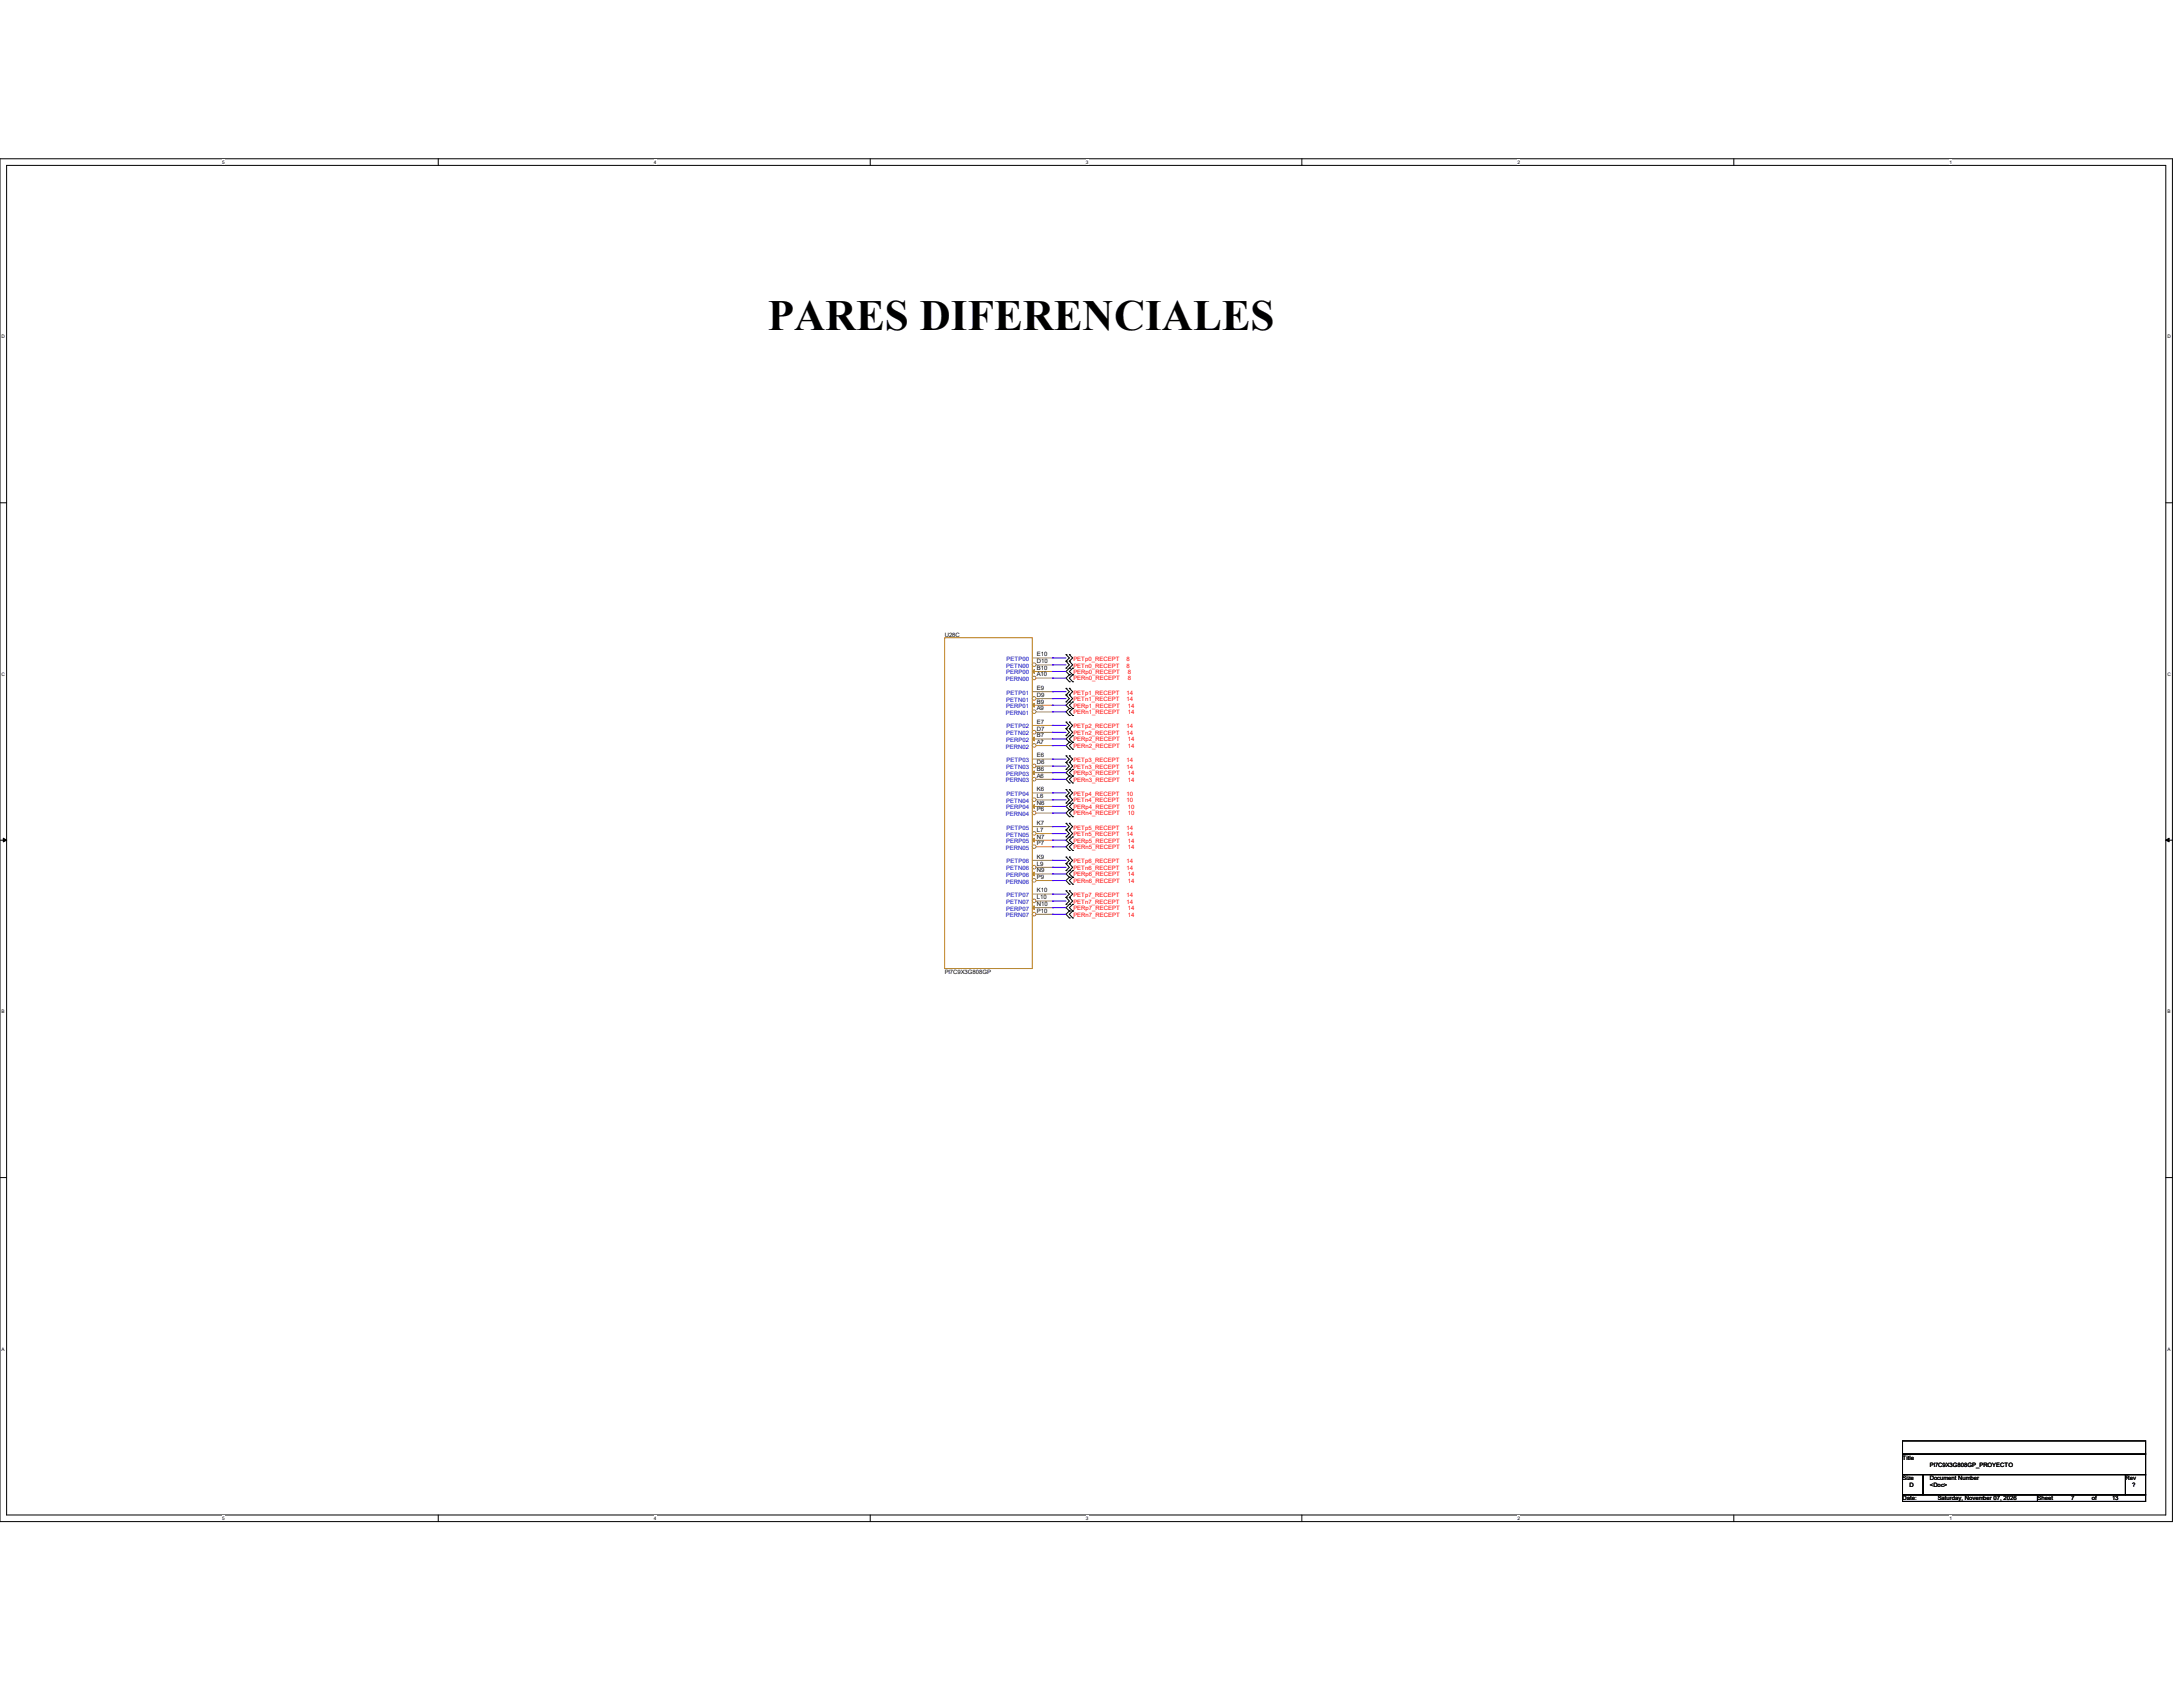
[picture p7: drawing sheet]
<svg xmlns="http://www.w3.org/2000/svg" width="279mm" height="216mm" viewBox="0 0 279 216" stroke-linecap="round" stroke-linejoin="round" font-family="sans-serif">
<defs><g id="words">
<text font-size="5.5" x="98.3" y="42.2">PARES DIFERENCIALES</text>
<g font-size=".8">
<text x="120.9" y="81.5">U28C</text>
<text x="132.7" y="84">E10</text>
<text x="132.7" y="88.3">E9</text>
<text x="132.7" y="89.2">D9</text>
<text x="132.7" y="84.9">D10</text>
<text x="132.7" y="85.7">B10</text>
<text x="132.7" y="86.6">A10</text>
<text x="132.7" y="92.6">E7</text>
<text x="132.7" y="93.5">D7</text>
<text x="132.7" y="94.4">B7</text>
<text x="132.7" y="95.2">A7</text>
<text x="132.7" y="90">B9</text>
<text x="132.7" y="90.9">A9</text>
<text x="132.7" y="101.3">K6</text>
<text x="132.7" y="96.9">E6</text>
<text x="132.7" y="97.8">D6</text>
<text x="132.7" y="98.7">B6</text>
<text x="132.7" y="99.5">A6</text>
<text x="132.7" y="105.6">K7</text>
<text x="132.7" y="106.5">L7</text>
<text x="132.7" y="102.1">L6</text>
<text x="132.7" y="107.3">N7</text>
<text x="132.7" y="103">N6</text>
<text x="132.7" y="103.8">P6</text>
<text x="132.7" y="109.9">K9</text>
<text x="132.7" y="110.8">L9</text>
<text x="132.7" y="111.6">N9</text>
<text x="132.7" y="112.5">P9</text>
<text x="132.7" y="108.2">P7</text>
<text x="132.7" y="114.2">K10</text>
<text x="132.7" y="115.1">L10</text>
<text x="132.7" y="116.8">P10</text>
<text x="132.7" y="116">N10</text>
<text x="120.9" y="124.7">PI7C9X3G808GP</text>
<text x="243.5" y="186.8">Title</text>
<text x="243.5" y="189.4">Size</text>
<text x="244.4" y="190.3">D</text>
<text x="247" y="189.4">Document Number</text>
<text x="247" y="190.3">&lt;Doc&gt;</text>
<text x="247" y="187.7">PI7C9X3G808GP_PROYECTO</text>
<text x="272" y="189.4">Rev</text>
<text x="272.9" y="190.3">?</text>
<text x="243.5" y="192">Date:</text>
<text x="248" y="192">Saturday, November 07, 2026</text>
<text x="260.8" y="192">Sheet</text>
<text x="265.1" y="192">7</text>
<text x="267.7" y="192">of</text>
<text x="270.3" y="192">13</text>
</g>
<g font-size=".8" fill="#00c">
<text x="128.7" y="87.2">PERN00</text>
<text x="128.8" y="89.8">PETN01</text>
<text x="128.8" y="85.5">PETN00</text>
<text x="128.8" y="86.3">PERP00</text>
<text x="128.8" y="88.9">PETP01</text>
<text x="128.8" y="84.6">PETP00</text>
<text x="128.7" y="95.8">PERN02</text>
<text x="128.7" y="91.5">PERN01</text>
<text x="128.8" y="94.1">PETN02</text>
<text x="128.8" y="95">PERP02</text>
<text x="128.8" y="90.6">PERP01</text>
<text x="128.8" y="93.2">PETP02</text>
<text x="128.7" y="100.1">PERN03</text>
<text x="128.8" y="98.4">PETN03</text>
<text x="128.8" y="99.3">PERP03</text>
<text x="128.8" y="101.9">PETP04</text>
<text x="128.8" y="97.5">PETP03</text>
<text x="128.7" y="104.4">PERN04</text>
<text x="128.8" y="107.1">PETN05</text>
<text x="128.8" y="102.7">PETN04</text>
<text x="128.8" y="107.9">PERP05</text>
<text x="128.8" y="103.6">PERP04</text>
<text x="128.8" y="106.2">PETP05</text>
<text x="128.7" y="113.1">PERN06</text>
<text x="128.7" y="108.8">PERN05</text>
<text x="128.8" y="111.4">PETN06</text>
<text x="128.8" y="112.2">PERP06</text>
<text x="128.8" y="110.5">PETP06</text>
<text x="128.7" y="117.4">PERN07</text>
<text x="128.8" y="115.7">PETN07</text>
<text x="128.8" y="116.5">PERP07</text>
<text x="128.8" y="114.8">PETP07</text>
</g>
<g font-size=".8" fill="#f00">
<text x="137.4" y="84.6">PETp0_RECEPT</text>
<text x="137.4" y="85.4">PETn0_RECEPT</text>
<text x="137.4" y="86.2">PERp0_RECEPT</text>
<text x="137.4" y="87.1">PERn0_RECEPT</text>
<text x="137.4" y="88.9">PETp1_RECEPT</text>
<text x="137.4" y="89.7">PETn1_RECEPT</text>
<text x="144.2" y="84.6">8</text>
<text x="144.2" y="85.4">8</text>
<text x="144.2" y="88.9">14</text>
<text x="144.2" y="89.7">14</text>
<text x="144.4" y="86.2">8</text>
<text x="144.4" y="87.1">8</text>
<text x="137.4" y="90.6">PERp1_RECEPT</text>
<text x="137.4" y="91.4">PERn1_RECEPT</text>
<text x="137.4" y="93.2">PETp2_RECEPT</text>
<text x="137.4" y="94.1">PETn2_RECEPT</text>
<text x="137.4" y="94.9">PERp2_RECEPT</text>
<text x="137.4" y="95.7">PERn2_RECEPT</text>
<text x="144.2" y="93.2">14</text>
<text x="144.2" y="94.1">14</text>
<text x="144.4" y="90.6">14</text>
<text x="144.4" y="91.4">14</text>
<text x="144.4" y="94.9">14</text>
<text x="144.4" y="95.7">14</text>
<text x="137.4" y="97.5">PETp3_RECEPT</text>
<text x="137.4" y="98.4">PETn3_RECEPT</text>
<text x="137.4" y="99.2">PERp3_RECEPT</text>
<text x="137.4" y="100">PERn3_RECEPT</text>
<text x="137.4" y="101.9">PETp4_RECEPT</text>
<text x="144.2" y="97.5">14</text>
<text x="144.2" y="98.4">14</text>
<text x="144.2" y="101.9">10</text>
<text x="144.4" y="99.2">14</text>
<text x="144.4" y="100">14</text>
<text x="137.4" y="102.7">PETn4_RECEPT</text>
<text x="137.4" y="103.5">PERp4_RECEPT</text>
<text x="137.4" y="104.4">PERn4_RECEPT</text>
<text x="137.4" y="106.2">PETp5_RECEPT</text>
<text x="137.4" y="107">PETn5_RECEPT</text>
<text x="137.4" y="107.8">PERp5_RECEPT</text>
<text x="144.2" y="102.7">10</text>
<text x="144.2" y="106.2">14</text>
<text x="144.2" y="107">14</text>
<text x="144.4" y="103.5">10</text>
<text x="144.4" y="104.4">10</text>
<text x="144.4" y="107.8">14</text>
<text x="137.4" y="108.7">PERn5_RECEPT</text>
<text x="137.4" y="110.5">PETp6_RECEPT</text>
<text x="137.4" y="111.3">PETn6_RECEPT</text>
<text x="137.4" y="112.1">PERp6_RECEPT</text>
<text x="137.4" y="113">PERn6_RECEPT</text>
<text x="144.2" y="110.5">14</text>
<text x="144.2" y="111.3">14</text>
<text x="144.4" y="108.7">14</text>
<text x="144.4" y="112.1">14</text>
<text x="144.4" y="113">14</text>
<text x="137.4" y="114.8">PETp7_RECEPT</text>
<text x="137.4" y="115.7">PETn7_RECEPT</text>
<text x="137.4" y="116.5">PERp7_RECEPT</text>
<text x="137.4" y="117.3">PERn7_RECEPT</text>
<text x="144.2" y="114.8">14</text>
<text x="144.2" y="115.7">14</text>
<text x="144.4" y="116.5">14</text>
<text x="144.4" y="117.3">14</text>
</g>
<g font-size=".6">
<text x="28.4" y="21">5</text>
<text x="83.7" y="21">4</text>
<text x="139" y="21">3</text>
<text x="194.2" y="21">2</text>
<text x="249.5" y="21">1</text>
<text x=".2" y="43.3">D</text>
<text x="277.4" y="43.3">D</text>
<text x=".2" y="86.5">C</text>
<text x="277.4" y="86.5">C</text>
<text x=".2" y="129.7">B</text>
<text x="277.4" y="129.7">B</text>
<text x=".2" y="172.8">A</text>
<text x="277.4" y="172.8">A</text>
<text x="28.4" y="194.5">5</text>
<text x="83.7" y="194.5">4</text>
<text x="139" y="194.5">3</text>
<text x="194.2" y="194.5">2</text>
<text x="249.5" y="194.5">1</text>
</g>
</g></defs>
<path d="M0 20.3h278v174.4h-278zM.8 21.2h276.4v172.7h-276.4z" fill="none" stroke="#000" stroke-width=".13"/>
<g fill="#fff">
<path d="M28.4 20.4h.3v.7h-.3z"/>
<path d="M28.4 194h.3v.6h-.3z"/>
</g>
<path d="M56.1 20.3v.9M56.1 193.9v.8" fill="none" stroke="#000" stroke-width=".13"/>
<g fill="#fff">
<path d="M83.7 20.4h.3v.7h-.3z"/>
<path d="M83.7 194h.3v.6h-.3z"/>
</g>
<path d="M111.4 20.3v.9M111.4 193.9v.8" fill="none" stroke="#000" stroke-width=".13"/>
<g fill="#fff">
<path d="M139 20.4h.3v.7h-.3z"/>
<path d="M139 194h.3v.6h-.3z"/>
</g>
<path d="M166.6 20.3v.9M166.6 193.9v.8" fill="none" stroke="#000" stroke-width=".13"/>
<g fill="#fff">
<path d="M194.2 20.4h.3v.7h-.3z"/>
<path d="M194.2 194h.3v.6h-.3z"/>
</g>
<path d="M221.9 20.3v.9M221.9 193.9v.8" fill="none" stroke="#000" stroke-width=".13"/>
<g fill="#fff">
<path d="M249.5 20.4h.3v.7h-.3z"/>
<path d="M249.5 194h.3v.6h-.3z"/>
<path d="M.2 42.8h.4v.6h-.4z"/>
<path d="M277.4 42.8h.4v.6h-.4z"/>
<path d="M.2 85.9h.4v.7h-.4z"/>
<path d="M277.4 85.9h.4v.7h-.4z"/>
</g>
<path d="M0 64.3h.8M277.2 64.3h.8" fill="none" stroke="#000" stroke-width=".13"/>
<g fill="#fff">
<path d="M.2 129.1h.4v.7h-.4z"/>
<path d="M277.4 129.1h.4v.7h-.4z"/>
</g>
<path d="M0 107.5h.8M277.2 107.5h.8" fill="none" stroke="#000" stroke-width=".13"/>
<path d="M.4 107.3l.4 .2-.4 .2zM277.2 107.5l.4-.2v.4z" fill="#000" stroke="#000" stroke-width=".13"/>
<g fill="#fff">
<path d="M.2 172.3h.4v.7h-.4z"/>
<path d="M277.4 172.3h.4v.7h-.4z"/>
</g>
<g fill="none" stroke="#000" stroke-width=".13">
<path d="M136.4 83.8h.1M136.4 84.6h.1M136.4 85.5h.1M136.4 88.1h.1M136.4 88.9h.1M136.4 89.8h.1M136.4 92.4h.1M136.4 93.3h.1M136.4 94.1h.1M136.4 96.7h.1M136.4 97.6h.1M136.4 98.5h.1"/>
<path d="M136.4 83.8l.5 .4-.5 .4M136.4 84.6l.5 .5-.5 .4M136.4 88.1l.5 .4-.5 .4M136.4 88.9l.5 .5-.5 .4M136.4 92.4l.5 .4-.5 .5M136.4 93.3l.5 .4-.5 .4M136.4 96.7l.5 .5-.5 .4M136.4 97.6l.5 .4-.5 .5M136.9 83.8h.1M136.9 84.6h.1M136.9 85.5h.1M136.9 86.4h.1"/>
<path d="M136.9 87.2h.1M136.9 88.1h.1M136.9 88.9h.1M136.9 89.8h.1M136.9 90.7h.1M136.9 91.6h.1M136.9 92.4h.1M136.9 93.3h.1M136.9 94.1h.1M136.9 95h.1M136.9 95.9h.1M136.9 96.7h.1"/>
<path d="M136.9 97.6h.1M136.9 98.5h.1M136.9 99.3h.1M136.9 83.8l.4 .4-.4 .4M136.9 84.6l.4 .5-.9 .8 .5 .5M136.9 86.4l-.5 .4 .5 .4M136.9 88.1l.4 .4-.4 .4M136.9 88.9l.4 .5-.9 .9 .5 .4M136.9 90.7l-.5 .4 .5 .5M136.9 92.4l.4 .4-.4 .5M136.9 93.3l.4 .4-.9 .9 .5 .4M136.9 95l-.5 .4 .5 .5"/>
<path d="M136.9 96.7l.4 .5-.4 .4M136.9 97.6l.4 .4-.9 .9 .5 .4M136.9 99.3l-.5 .4 .5 .5M137.3 86.4h.1M137.3 85.5h.1M137.3 87.2h.1M137.3 90.7h.1M137.3 89.8h.1M137.3 91.6h.1M137.3 95h.1M137.3 94.1h.1M137.3 95.9h.1"/>
<path d="M137.3 99.3h.1M137.3 98.5h.1M137.3 85.5l-.4 .4 .4 .5M137.3 86.4l-.4 .4 .4 .4M137.3 89.8l-.4 .5 .4 .4M137.3 90.7l-.4 .4 .4 .5M137.3 94.1l-.4 .5 .4 .4M137.3 95l-.4 .4 .4 .5M137.3 98.5l-.4 .4 .4 .4M137.3 99.3l-.4 .4 .4 .5M136.4 101h.1M136.4 101.9h.1"/>
<path d="M136.4 102.8h.1M136.4 105.4h.1M136.4 106.2h.1M136.4 107.1h.1M136.4 109.7h.1M136.4 110.5h.1M136.4 111.4h.1M136.4 114h.1M136.4 114.9h.1M136.4 115.7h.1M136.4 101l.5 .5-.5 .4M136.4 101.9l.5 .5-.5 .4"/>
<path d="M136.4 105.4l.5 .4-.5 .4M136.4 106.2l.5 .5-.5 .4M136.4 109.7l.5 .4-.5 .4M136.4 110.5l.5 .5-.5 .4M136.4 114l.5 .4-.5 .5M136.4 114.9l.5 .4-.5 .4M136.9 100.2h.1M136.9 101h.1M136.9 101.9h.1M136.9 102.8h.1M136.9 103.6h.1M136.9 104.5h.1"/>
<path d="M136.9 105.4h.1M136.9 106.2h.1M136.9 107.1h.1M136.9 107.9h.1M136.9 108.8h.1M136.9 109.7h.1M136.9 110.5h.1M136.9 111.4h.1M136.9 112.3h.1M136.9 113.2h.1M136.9 114h.1M136.9 114.9h.1"/>
<path d="M136.9 115.7h.1M136.9 116.6h.1M136.9 117.5h.1M136.9 101l.4 .5-.4 .4M136.9 101.9l.4 .5-.9 .8 .5 .4M136.9 103.6l-.5 .5 .5 .4M136.9 105.4l.4 .4-.4 .4M136.9 106.2l.4 .5-.9 .8 .5 .4M136.9 107.9l-.5 .5 .5 .4M136.9 109.7l.4 .4-.4 .4M136.9 110.5l.4 .5-.9 .8 .5 .5M136.9 112.3l-.5 .4 .5 .5"/>
<path d="M136.9 114l.4 .4-.4 .5M136.9 114.9l.4 .4-.9 .9 .5 .4M136.9 116.6l-.5 .4 .5 .5M137.3 100.2h.1M137.3 103.6h.1M137.3 102.8h.1M137.3 104.5h.1M137.3 107.9h.1M137.3 107.1h.1M137.3 108.8h.1M137.3 112.3h.1M137.3 111.4h.1"/>
<path d="M137.3 113.2h.1M137.3 116.6h.1M137.3 115.7h.1M137.3 117.5h.1M137.3 102.8l-.4 .4 .4 .4M137.3 103.6l-.4 .5 .4 .4M137.3 107.1l-.4 .4 .4 .4M137.3 107.9l-.4 .5 .4 .4M137.3 111.4l-.4 .4 .4 .5M137.3 112.3l-.4 .4 .4 .5M137.3 115.7l-.4 .5 .4 .4M137.3 116.6l-.4 .4 .4 .5"/>
<path d="M0 150.7h.8M277.2 150.7h.8M243.5 184.4h31.1v1.7h-31.1zM243.5 186.1h31.1v2.6h-31.1zM243.5 188.7h2.6v2.6h-2.6zM243.5 191.3h17.3v.9h-17.3zM246.1 188.7h25.9v2.6h-25.9zM260.8 191.3h13.8v.9h-13.8zM272 188.7h2.6v2.6h-2.6z"/>
</g>
<path d="M120.9 81.6h11.2v42.4h-11.2z" fill="none" stroke="#cc8006" stroke-width=".13"/>
<path d="M132.1 114.4h2.6M134.7 114.4h.1" fill="none" stroke="#a84" stroke-width=".13"/>
<circle cx="132.4" cy="115.3" r=".23" fill="#fff" stroke="#a84" stroke-width=".13"/>
<path d="M132.1 110.1h2.6M132.6 115.3h2.1M134.7 115.3h.1M134.7 110.1h.1" fill="none" stroke="#a84" stroke-width=".13"/>
<circle cx="132.4" cy="111" r=".23" fill="#fff" stroke="#a84" stroke-width=".13"/>
<path d="M132.1 105.8h2.6M132.6 111h2.1M134.7 111h.1M134.7 105.8h.1" fill="none" stroke="#a84" stroke-width=".13"/>
<circle cx="132.4" cy="106.7" r=".23" fill="#fff" stroke="#a84" stroke-width=".13"/>
<path d="M132.1 101.5h2.6M132.6 106.7h2.1M134.7 106.7h.1M134.7 101.5h.1" fill="none" stroke="#a84" stroke-width=".13"/>
<circle cx="132.4" cy="102.3" r=".23" fill="#fff" stroke="#a84" stroke-width=".13"/>
<path d="M132.1 97.2h2.6M134.7 97.2h.1M132.6 102.4h2.1M134.7 102.4h.1" fill="none" stroke="#a84" stroke-width=".13"/>
<circle cx="132.4" cy="98" r=".23" fill="#fff" stroke="#a84" stroke-width=".13"/>
<path d="M132.1 92.8h2.6M132.6 98h2.1M134.7 98h.1M134.7 92.8h.1" fill="none" stroke="#a84" stroke-width=".13"/>
<circle cx="132.4" cy="93.7" r=".23" fill="#fff" stroke="#a84" stroke-width=".13"/>
<path d="M132.1 88.5h2.6M132.6 93.7h2.1M134.7 93.7h.1M134.7 88.5h.1" fill="none" stroke="#a84" stroke-width=".13"/>
<circle cx="132.4" cy="89.4" r=".23" fill="#fff" stroke="#a84" stroke-width=".13"/>
<path d="M132.1 84.2h2.6M132.6 89.4h2.1M134.7 89.4h.1M134.7 84.2h.1" fill="none" stroke="#a84" stroke-width=".13"/>
<circle cx="132.4" cy="85.1" r=".23" fill="#fff" stroke="#a84" stroke-width=".13"/>
<path d="M132.6 85.1h2.1M134.7 85.1h.1" fill="none" stroke="#a84" stroke-width=".13"/>
<circle cx="132.4" cy="117" r=".23" fill="#fff" stroke="#a84" stroke-width=".13"/>
<path d="M132.1 111.8h2.6M132.6 117h2.1M134.7 117h.1M134.7 111.8h.1" fill="none" stroke="#a84" stroke-width=".13"/>
<path d="M132.1 111.8l.3-.2v.5z" fill="#a84" stroke="#a84" stroke-width=".13"/>
<circle cx="132.4" cy="112.7" r=".23" fill="#fff" stroke="#a84" stroke-width=".13"/>
<path d="M132.1 107.5h2.6M132.6 112.7h2.1M134.7 112.7h.1M134.7 107.5h.1" fill="none" stroke="#a84" stroke-width=".13"/>
<path d="M132.1 107.5l.3-.2v.5z" fill="#a84" stroke="#a84" stroke-width=".13"/>
<circle cx="132.4" cy="108.4" r=".23" fill="#fff" stroke="#a84" stroke-width=".13"/>
<path d="M132.1 103.2h2.6M132.6 108.4h2.1M134.7 108.4h.1M134.7 103.2h.1" fill="none" stroke="#a84" stroke-width=".13"/>
<path d="M132.1 103.2l.3-.2v.5z" fill="#a84" stroke="#a84" stroke-width=".13"/>
<circle cx="132.4" cy="104" r=".23" fill="#fff" stroke="#a84" stroke-width=".13"/>
<path d="M132.1 98.9h2.6M134.7 98.9h.1M132.6 104.1h2.1M134.7 104.1h.1" fill="none" stroke="#a84" stroke-width=".13"/>
<path d="M132.4 98.6v.5l-.3-.2z" fill="#a84" stroke="#a84" stroke-width=".13"/>
<circle cx="132.4" cy="99.7" r=".23" fill="#fff" stroke="#a84" stroke-width=".13"/>
<path d="M132.1 94.6h2.6M132.6 99.7h2.1M134.7 99.7h.1M134.7 94.6h.1" fill="none" stroke="#a84" stroke-width=".13"/>
<path d="M132.1 94.6l.3-.3v.5z" fill="#a84" stroke="#a84" stroke-width=".13"/>
<circle cx="132.4" cy="95.4" r=".23" fill="#fff" stroke="#a84" stroke-width=".13"/>
<path d="M132.1 90.3h2.6M132.6 95.4h2.1M134.7 95.4h.1M134.7 90.3h.1" fill="none" stroke="#a84" stroke-width=".13"/>
<path d="M132.1 90.3l.3-.3v.5z" fill="#a84" stroke="#a84" stroke-width=".13"/>
<circle cx="132.4" cy="91.1" r=".23" fill="#fff" stroke="#a84" stroke-width=".13"/>
<path d="M132.1 85.9h2.6M132.6 91.1h2.1M134.7 91.1h.1M134.7 85.9h.1" fill="none" stroke="#a84" stroke-width=".13"/>
<path d="M132.1 85.9l.3-.2v.5z" fill="#a84" stroke="#a84" stroke-width=".13"/>
<circle cx="132.4" cy="86.8" r=".23" fill="#fff" stroke="#a84" stroke-width=".13"/>
<path d="M132.6 86.8h2.1M134.7 86.8h.1M132.1 116.2h2.6M134.7 116.2h.1" fill="none" stroke="#a84" stroke-width=".13"/>
<path d="M132.4 115.9v.5l-.3-.2z" fill="#a84" stroke="#a84" stroke-width=".13"/>
<g fill="none" stroke="#4200ff" stroke-width=".13">
<path d="M134.7 84.2h.1M134.7 85.1h.1M134.7 85.9h.1M134.7 86.8h.1M134.7 88.5h.1M134.7 89.4h.1M134.7 90.3h.1M134.7 91.1h.1M134.7 92.8h.1M134.7 93.7h.1M134.7 94.6h.1M134.7 95.4h.1"/>
<path d="M134.7 97.2h.1M134.7 98h.1M134.7 98.9h.1M134.7 99.7h.1M134.7 84.2h1.7M134.7 85.1h1.7M134.7 85.9h1.7M134.7 86.8h1.7M134.7 88.5h1.7M134.7 89.4h1.7M134.7 90.3h1.7M134.7 91.1h1.7"/>
<path d="M134.7 92.8h1.7M134.7 93.7h1.7M134.7 94.6h1.7M134.7 95.4h1.7M134.7 97.2h1.7M134.7 98h1.7M134.7 98.9h1.7M134.7 99.7h1.7M134.7 101.5h.1M134.7 102.4h.1M134.7 103.2h.1M134.7 104.1h.1"/>
<path d="M134.7 105.8h.1M134.7 106.7h.1M134.7 107.5h.1M134.7 108.4h.1M134.7 110.1h.1M134.7 111h.1M134.7 111.8h.1M134.7 112.7h.1M134.7 114.4h.1M134.7 115.3h.1M134.7 116.2h.1M134.7 117h.1"/>
<path d="M134.7 101.5h1.7M134.7 102.4h1.7M134.7 103.2h1.7M134.7 104.1h1.7M134.7 105.8h1.7M134.7 106.7h1.7M134.7 107.5h1.7M134.7 108.4h1.7M134.7 110.1h1.7M134.7 111h1.7M134.7 111.8h1.7M134.7 112.7h1.7"/>
<path d="M134.7 114.4h1.7M134.7 115.3h1.7M134.7 116.2h1.7M134.7 117h1.7"/>
</g>
<use href="#words"/>
</svg>
